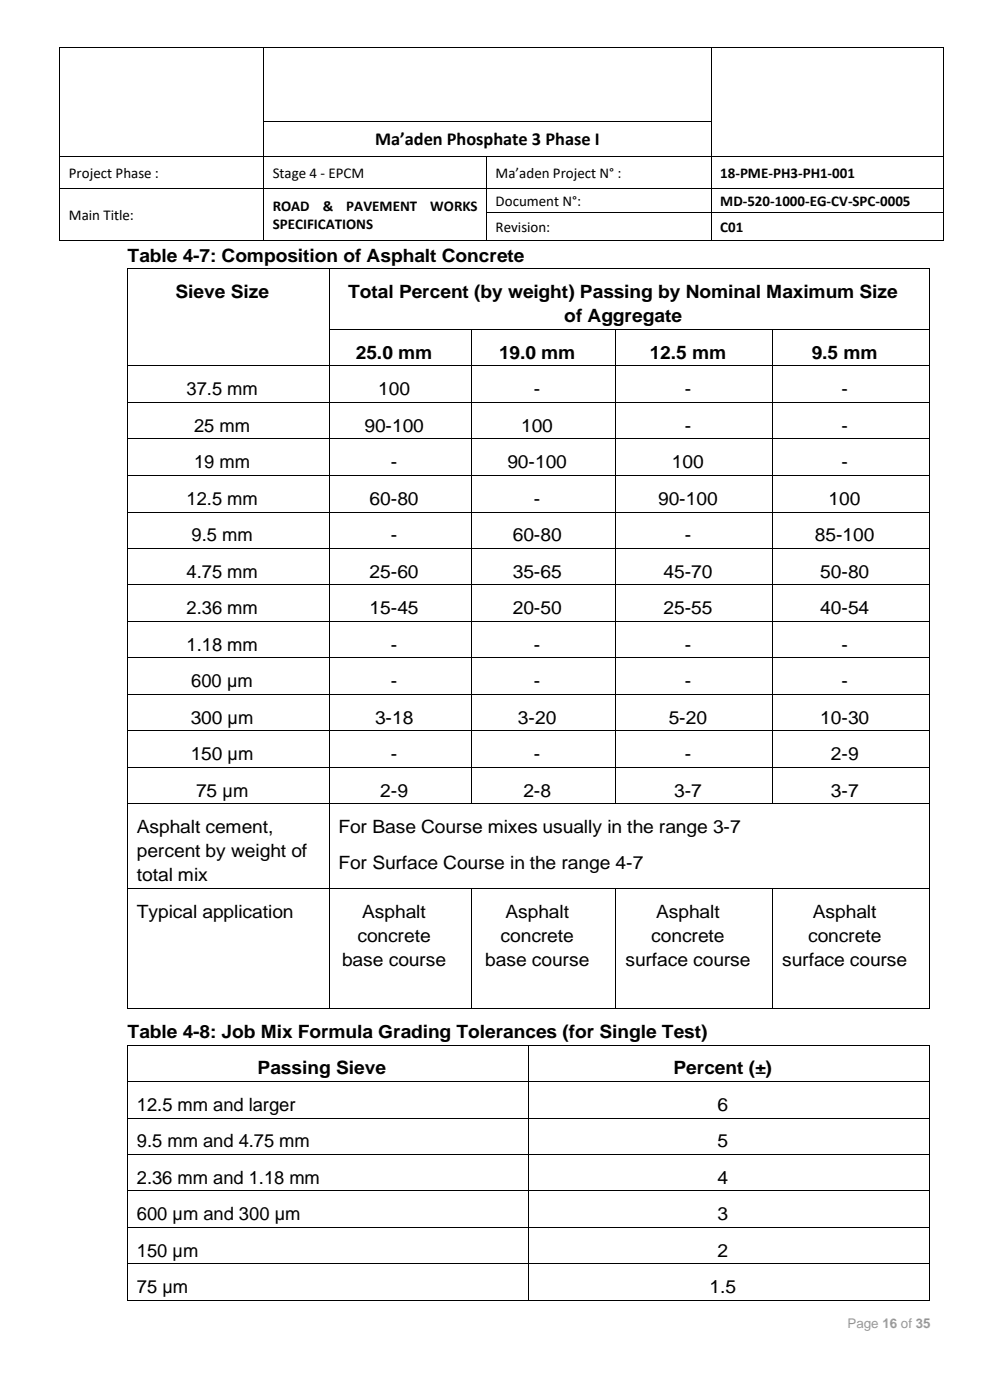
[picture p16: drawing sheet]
<svg xmlns="http://www.w3.org/2000/svg" width="210mm" height="297mm" viewBox="0 0 210 297" stroke-linecap="round" stroke-linejoin="round" font-family="sans-serif">
<defs><g id="words">
<g font-size="3.9">
<text x="79.6" y="30.9">Ma’aden Phosphate 3 Phase I</text>
<text x="27" y="55.6">Table 4-7: Composition of Asphalt Concrete</text>
<text x="37.2" y="63.3">Sieve Size</text>
<text x="73.8" y="63.3">Total Percent (by weight) Passing by Nominal Maximum Size</text>
<text x="119.7" y="68.4">of Aggregate</text>
<text x="75.5" y="76.2">25.0 mm</text>
<text x="105.8" y="76.2">19.0 mm</text>
<text x="137.8" y="76.2">12.5 mm</text>
<text x="172.1" y="76.2">9.5 mm</text>
<text x="39.5" y="83.9">37.5 mm</text>
<text x="80.2" y="83.9">100</text>
<text x="113.2" y="83.9">-</text>
<text x="145.2" y="83.9">-</text>
<text x="178.4" y="83.9">-</text>
<text x="41.2" y="91.6">25 mm</text>
<text x="77.3" y="91.6">90-100</text>
<text x="110.5" y="91.6">100</text>
<text x="145.2" y="91.6">-</text>
<text x="178.4" y="91.6">-</text>
<text x="41.2" y="99.4">19 mm</text>
<text x="82.9" y="99.4">-</text>
<text x="107.6" y="99.4">90-100</text>
<text x="142.5" y="99.4">100</text>
<text x="178.4" y="99.4">-</text>
<text x="39.5" y="107.1">12.5 mm</text>
<text x="78.4" y="107.1">60-80</text>
<text x="113.2" y="107.1">-</text>
<text x="139.6" y="107.1">90-100</text>
<text x="175.7" y="107.1">100</text>
<text x="40.6" y="114.9">9.5 mm</text>
<text x="82.9" y="114.9">-</text>
<text x="108.7" y="114.9">60-80</text>
<text x="145.2" y="114.9">-</text>
<text x="172.8" y="114.9">85-100</text>
<text x="39.5" y="122.6">4.75 mm</text>
<text x="78.4" y="122.6">25-60</text>
<text x="108.7" y="122.6">35-65</text>
<text x="140.7" y="122.6">45-70</text>
<text x="173.9" y="122.6">50-80</text>
<text x="39.5" y="130.3">2.36 mm</text>
<text x="78.4" y="130.3">15-45</text>
<text x="108.7" y="130.3">20-50</text>
<text x="140.7" y="130.3">25-55</text>
<text x="173.9" y="130.3">40-54</text>
<text x="39.5" y="138.1">1.18 mm</text>
<text x="82.9" y="138.1">-</text>
<text x="113.2" y="138.1">-</text>
<text x="145.2" y="138.1">-</text>
<text x="178.4" y="138.1">-</text>
<text x="40.6" y="145.8">600 µm</text>
<text x="82.9" y="145.8">-</text>
<text x="113.2" y="145.8">-</text>
<text x="145.2" y="145.8">-</text>
<text x="178.4" y="145.8">-</text>
<text x="40.4" y="153.6">300 µm</text>
<text x="79.5" y="153.6">3-18</text>
<text x="109.8" y="153.6">3-20</text>
<text x="141.8" y="153.6">5-20</text>
<text x="173.9" y="153.6">10-30</text>
<text x="40.4" y="161.3">150 µm</text>
<text x="82.9" y="161.3">-</text>
<text x="113.2" y="161.3">-</text>
<text x="145.2" y="161.3">-</text>
<text x="176.2" y="161.3">2-9</text>
<text x="41.6" y="169.1">75 µm</text>
<text x="80.6" y="169.1">2-9</text>
<text x="111" y="169.1">2-8</text>
<text x="142.9" y="169.1">3-7</text>
<text x="176.2" y="169.1">3-7</text>
<text x="29" y="176.8">Asphalt cement,</text>
<text x="71.8" y="176.8">For Base Course mixes usually in the range 3-7</text>
<text x="29" y="181.8">percent by weight of</text>
<text x="71.8" y="184.3">For Surface Course in the range 4-7</text>
<text x="29" y="186.9">total mix</text>
<text x="29" y="194.7">Typical application</text>
<text x="76.8" y="194.7">Asphalt</text>
<text x="107.2" y="194.7">Asphalt</text>
<text x="139.1" y="194.7">Asphalt</text>
<text x="172.4" y="194.7">Asphalt</text>
<text x="75.8" y="199.8">concrete</text>
<text x="106.2" y="199.8">concrete</text>
<text x="138.1" y="199.8">concrete</text>
<text x="171.4" y="199.8">concrete</text>
<text x="72.5" y="204.9">base course</text>
<text x="102.9" y="204.9">base course</text>
<text x="132.6" y="204.9">surface course</text>
<text x="165.9" y="204.9">surface course</text>
<text x="27" y="220.2">Table 4-8: Job Mix Formula Grading Tolerances (for Single Test)</text>
<text x="54.6" y="228">Passing Sieve</text>
<text x="142.8" y="228">Percent (±)</text>
<text x="29" y="235.7">12.5 mm and larger</text>
<text x="152.1" y="235.7">6</text>
<text x="29" y="243.5">9.5 mm and 4.75 mm</text>
<text x="152.1" y="243.5">5</text>
<text x="29" y="251.2">2.36 mm and 1.18 mm</text>
<text x="152.1" y="251.2">4</text>
<text x="29" y="258.9">600 µm and 300 µm</text>
<text x="152.1" y="258.9">3</text>
<text x="29" y="266.6">150 µm</text>
<text x="152.1" y="266.6">2</text>
<text x="29" y="274.4">75 µm</text>
<text x="150.4" y="274.4">1.5</text>
</g>
<g font-size="3.2">
<text x="14.6" y="37.7">Project Phase :</text>
<text x="57.8" y="37.7">Stage 4 - EPCM</text>
<text x="105.1" y="37.7">Ma’aden Project N° :</text>
<text x="152.7" y="37.7">18-PME-PH3-PH1-001</text>
<text x="14.6" y="46.7">Main Title:</text>
<text x="57.8" y="44.7">ROAD</text>
<text x="68.4" y="44.7">&amp;</text>
<text x="73.4" y="44.7">PAVEMENT</text>
<text x="91.2" y="44.7">WORKS</text>
<text x="105.1" y="43.7">Document N°:</text>
<text x="152.7" y="43.7">MD-520-1000-EG-CV-SPC-0005</text>
<text x="57.8" y="48.6">SPECIFICATIONS</text>
<text x="105.1" y="49.2">Revision:</text>
<text x="152.7" y="49.2">C01</text>
</g>
<text font-size="2.8" fill="#999" x="179.7" y="281.8">Page 16 of 35</text>
</g></defs>
<g fill="#000">
<path d="M12.6 9.9h.2v.2h-.2z" fill-rule="evenodd"/>
<path d="M12.6 9.9h.2v.2h-.2z" fill-rule="evenodd"/>
<path d="M55.8 9.9h.2v.2h-.2z" fill-rule="evenodd"/>
<path d="M150.8 9.9h.2v.2h-.2z" fill-rule="evenodd"/>
<path d="M200 9.9h.2v.2h-.2z" fill-rule="evenodd"/>
<path d="M200 9.9h.2v.2h-.2z" fill-rule="evenodd"/>
<path d="M12.6 25.8h.2v.2h-.2z" fill-rule="evenodd"/>
<path d="M12.6 33.1h.2v.2h-.2z" fill-rule="evenodd"/>
<path d="M55.8 25.8h.2v.2h-.2z" fill-rule="evenodd"/>
<path d="M55.8 33.1h.2v.2h-.2z" fill-rule="evenodd"/>
<path d="M103.1 33.1h.2v.2h-.2z" fill-rule="evenodd"/>
<path d="M150.8 25.8h.2v.2h-.2z" fill-rule="evenodd"/>
<path d="M150.8 33.1h.2v.2h-.2z" fill-rule="evenodd"/>
<path d="M200 25.8h.2v.2h-.2z" fill-rule="evenodd"/>
<path d="M200 33.1h.2v.2h-.2z" fill-rule="evenodd"/>
<path d="M12.6 39.9h.2v.2h-.2z" fill-rule="evenodd"/>
<path d="M12.6 45h.2v.2h-.2z" fill-rule="evenodd"/>
<path d="M12.6 51h.2v.2h-.2z" fill-rule="evenodd"/>
<path d="M12.6 51h.2v.2h-.2z" fill-rule="evenodd"/>
<path d="M27 57h.2v.2h-.2z" fill-rule="evenodd"/>
<path d="M27 57h.2v.2h-.2z" fill-rule="evenodd"/>
<path d="M55.8 39.9h.2v.2h-.2z" fill-rule="evenodd"/>
<path d="M55.8 45h.2v.2h-.2z" fill-rule="evenodd"/>
<path d="M55.8 51h.2v.2h-.2z" fill-rule="evenodd"/>
<path d="M69.8 57h.2v.2h-.2z" fill-rule="evenodd"/>
<path d="M103.1 39.9h.2v.2h-.2z" fill-rule="evenodd"/>
<path d="M103.1 45h.2v.2h-.2z" fill-rule="evenodd"/>
<path d="M103.1 51h.2v.2h-.2z" fill-rule="evenodd"/>
<path d="M150.8 39.9h.2v.2h-.2z" fill-rule="evenodd"/>
<path d="M150.8 45h.2v.2h-.2z" fill-rule="evenodd"/>
<path d="M150.8 51h.2v.2h-.2z" fill-rule="evenodd"/>
<path d="M197.1 57h.2v.2h-.2z" fill-rule="evenodd"/>
<path d="M197.1 57h.2v.2h-.2z" fill-rule="evenodd"/>
<path d="M200 39.9h.2v.2h-.2z" fill-rule="evenodd"/>
<path d="M200 45h.2v.2h-.2z" fill-rule="evenodd"/>
<path d="M200 51h.2v.2h-.2z" fill-rule="evenodd"/>
<path d="M200 51h.2v.2h-.2z" fill-rule="evenodd"/>
<path d="M27 69.8h.2v.2h-.2z" fill-rule="evenodd"/>
<path d="M27 77.6h.2v.1h-.2z" fill-rule="evenodd"/>
<path d="M69.8 69.8h.2v.2h-.2z" fill-rule="evenodd"/>
<path d="M69.8 77.6h.2v.1h-.2z" fill-rule="evenodd"/>
<path d="M100 69.8h.1v.2h-.1z" fill-rule="evenodd"/>
<path d="M100 77.6h.1v.1h-.1z" fill-rule="evenodd"/>
<path d="M130.5 69.8h.2v.2h-.2z" fill-rule="evenodd"/>
<path d="M130.5 77.6h.2v.1h-.2z" fill-rule="evenodd"/>
<path d="M163.8 69.8h.1v.2h-.1z" fill-rule="evenodd"/>
<path d="M163.8 77.6h.1v.1h-.1z" fill-rule="evenodd"/>
<path d="M197.1 69.8h.2v.2h-.2z" fill-rule="evenodd"/>
<path d="M197.1 77.6h.2v.1h-.2z" fill-rule="evenodd"/>
<path d="M27 85.3h.2v.2h-.2z" fill-rule="evenodd"/>
<path d="M27 93.1h.2v.1h-.2z" fill-rule="evenodd"/>
<path d="M69.8 85.3h.2v.2h-.2z" fill-rule="evenodd"/>
<path d="M69.8 93.1h.2v.1h-.2z" fill-rule="evenodd"/>
<path d="M100 85.3h.1v.2h-.1z" fill-rule="evenodd"/>
<path d="M100 93.1h.1v.1h-.1z" fill-rule="evenodd"/>
<path d="M130.5 85.3h.2v.2h-.2z" fill-rule="evenodd"/>
<path d="M130.5 93.1h.2v.1h-.2z" fill-rule="evenodd"/>
<path d="M163.8 85.3h.1v.2h-.1z" fill-rule="evenodd"/>
<path d="M163.8 93.1h.1v.1h-.1z" fill-rule="evenodd"/>
<path d="M197.1 85.3h.2v.2h-.2z" fill-rule="evenodd"/>
<path d="M197.1 93.1h.2v.1h-.2z" fill-rule="evenodd"/>
<path d="M27 100.8h.2v.2h-.2z" fill-rule="evenodd"/>
<path d="M27 108.6h.2v.1h-.2z" fill-rule="evenodd"/>
<path d="M27 116.3h.2v.1h-.2z" fill-rule="evenodd"/>
<path d="M69.8 100.8h.2v.2h-.2z" fill-rule="evenodd"/>
<path d="M69.8 108.6h.2v.1h-.2z" fill-rule="evenodd"/>
<path d="M69.8 116.3h.2v.1h-.2z" fill-rule="evenodd"/>
<path d="M100 100.8h.1v.2h-.1z" fill-rule="evenodd"/>
<path d="M100 108.6h.1v.1h-.1z" fill-rule="evenodd"/>
<path d="M100 116.3h.1v.1h-.1z" fill-rule="evenodd"/>
<path d="M130.5 100.8h.2v.2h-.2z" fill-rule="evenodd"/>
<path d="M130.5 108.6h.2v.1h-.2z" fill-rule="evenodd"/>
<path d="M130.5 116.3h.2v.1h-.2z" fill-rule="evenodd"/>
<path d="M163.8 100.8h.1v.2h-.1z" fill-rule="evenodd"/>
<path d="M163.8 108.6h.1v.1h-.1z" fill-rule="evenodd"/>
<path d="M163.8 116.3h.1v.1h-.1z" fill-rule="evenodd"/>
<path d="M197.1 100.8h.2v.2h-.2z" fill-rule="evenodd"/>
<path d="M197.1 108.6h.2v.1h-.2z" fill-rule="evenodd"/>
<path d="M197.1 116.3h.2v.1h-.2z" fill-rule="evenodd"/>
<path d="M27 124h.2v.2h-.2z" fill-rule="evenodd"/>
<path d="M27 131.8h.2v.1h-.2z" fill-rule="evenodd"/>
<path d="M27 139.5h.2v.2h-.2z" fill-rule="evenodd"/>
<path d="M69.8 124h.2v.2h-.2z" fill-rule="evenodd"/>
<path d="M69.8 131.8h.2v.1h-.2z" fill-rule="evenodd"/>
<path d="M69.8 139.5h.2v.2h-.2z" fill-rule="evenodd"/>
<path d="M100 124h.1v.2h-.1z" fill-rule="evenodd"/>
<path d="M100 131.8h.1v.1h-.1z" fill-rule="evenodd"/>
<path d="M100 139.5h.1v.2h-.1z" fill-rule="evenodd"/>
<path d="M130.5 124h.2v.2h-.2z" fill-rule="evenodd"/>
<path d="M130.5 131.8h.2v.1h-.2z" fill-rule="evenodd"/>
<path d="M130.5 139.5h.2v.2h-.2z" fill-rule="evenodd"/>
<path d="M163.8 124h.1v.2h-.1z" fill-rule="evenodd"/>
<path d="M163.8 131.8h.1v.1h-.1z" fill-rule="evenodd"/>
<path d="M163.8 139.5h.1v.2h-.1z" fill-rule="evenodd"/>
<path d="M197.1 124h.2v.2h-.2z" fill-rule="evenodd"/>
<path d="M197.1 131.8h.2v.1h-.2z" fill-rule="evenodd"/>
<path d="M197.1 139.5h.2v.2h-.2z" fill-rule="evenodd"/>
<path d="M27 147.3h.2v.1h-.2z" fill-rule="evenodd"/>
<path d="M27 155h.2v.2h-.2z" fill-rule="evenodd"/>
<path d="M69.8 147.3h.2v.1h-.2z" fill-rule="evenodd"/>
<path d="M69.8 155h.2v.2h-.2z" fill-rule="evenodd"/>
<path d="M100 147.3h.1v.1h-.1z" fill-rule="evenodd"/>
<path d="M100 155h.1v.2h-.1z" fill-rule="evenodd"/>
<path d="M130.5 147.3h.2v.1h-.2z" fill-rule="evenodd"/>
<path d="M130.5 155h.2v.2h-.2z" fill-rule="evenodd"/>
<path d="M163.8 147.3h.1v.1h-.1z" fill-rule="evenodd"/>
<path d="M163.8 155h.1v.2h-.1z" fill-rule="evenodd"/>
<path d="M197.1 147.3h.2v.1h-.2z" fill-rule="evenodd"/>
<path d="M197.1 155h.2v.2h-.2z" fill-rule="evenodd"/>
<path d="M27 162.7h.2v.2h-.2z" fill-rule="evenodd"/>
<path d="M27 170.5h.2v.1h-.2z" fill-rule="evenodd"/>
<path d="M69.8 162.7h.2v.2h-.2z" fill-rule="evenodd"/>
<path d="M69.8 170.5h.2v.1h-.2z" fill-rule="evenodd"/>
<path d="M100 162.7h.1v.2h-.1z" fill-rule="evenodd"/>
<path d="M100 170.5h.1v.1h-.1z" fill-rule="evenodd"/>
<path d="M130.5 162.7h.2v.2h-.2z" fill-rule="evenodd"/>
<path d="M130.5 170.5h.2v.1h-.2z" fill-rule="evenodd"/>
<path d="M163.8 162.7h.1v.2h-.1z" fill-rule="evenodd"/>
<path d="M163.8 170.5h.1v.1h-.1z" fill-rule="evenodd"/>
<path d="M197.1 162.7h.2v.2h-.2z" fill-rule="evenodd"/>
<path d="M197.1 170.5h.2v.1h-.2z" fill-rule="evenodd"/>
<path d="M27 188.4h.2v.2h-.2z" fill-rule="evenodd"/>
<path d="M69.8 188.4h.2v.2h-.2z" fill-rule="evenodd"/>
<path d="M100 188.4h.1v.2h-.1z" fill-rule="evenodd"/>
<path d="M130.5 188.4h.2v.2h-.2z" fill-rule="evenodd"/>
<path d="M163.8 188.4h.1v.2h-.1z" fill-rule="evenodd"/>
<path d="M197.1 188.4h.2v.2h-.2z" fill-rule="evenodd"/>
<path d="M27 213.9h.2v.2h-.2z" fill-rule="evenodd"/>
<path d="M27 213.9h.2v.2h-.2z" fill-rule="evenodd"/>
<path d="M69.8 213.9h.2v.2h-.2z" fill-rule="evenodd"/>
<path d="M100 213.9h.1v.2h-.1z" fill-rule="evenodd"/>
<path d="M130.5 213.9h.2v.2h-.2z" fill-rule="evenodd"/>
<path d="M163.8 213.9h.1v.2h-.1z" fill-rule="evenodd"/>
<path d="M197.1 213.9h.2v.2h-.2z" fill-rule="evenodd"/>
<path d="M197.1 213.9h.2v.2h-.2z" fill-rule="evenodd"/>
<path d="M27 221.7h.2v.1h-.2z" fill-rule="evenodd"/>
<path d="M27 221.7h.2v.1h-.2z" fill-rule="evenodd"/>
<path d="M27 229.4h.2v.2h-.2z" fill-rule="evenodd"/>
<path d="M27 237.1h.2v.2h-.2z" fill-rule="evenodd"/>
<path d="M112 221.7h.2v.1h-.2z" fill-rule="evenodd"/>
<path d="M112 229.4h.2v.2h-.2z" fill-rule="evenodd"/>
<path d="M112 237.1h.2v.2h-.2z" fill-rule="evenodd"/>
<path d="M197.1 221.7h.2v.1h-.2z" fill-rule="evenodd"/>
<path d="M197.1 221.7h.2v.1h-.2z" fill-rule="evenodd"/>
<path d="M197.1 229.4h.2v.2h-.2z" fill-rule="evenodd"/>
<path d="M197.1 237.1h.2v.2h-.2z" fill-rule="evenodd"/>
<path d="M27 244.8h.2v.2h-.2z" fill-rule="evenodd"/>
<path d="M27 252.6h.2v.2h-.2z" fill-rule="evenodd"/>
<path d="M112 244.8h.2v.2h-.2z" fill-rule="evenodd"/>
<path d="M112 252.6h.2v.2h-.2z" fill-rule="evenodd"/>
<path d="M197.1 244.8h.2v.2h-.2z" fill-rule="evenodd"/>
<path d="M197.1 252.6h.2v.2h-.2z" fill-rule="evenodd"/>
<path d="M27 260.3h.2v.2h-.2z" fill-rule="evenodd"/>
<path d="M27 268.1h.2v.2h-.2z" fill-rule="evenodd"/>
<path d="M27 275.8h.2v.2h-.2z" fill-rule="evenodd"/>
<path d="M27 275.8h.2v.2h-.2z" fill-rule="evenodd"/>
<path d="M112 260.3h.2v.2h-.2z" fill-rule="evenodd"/>
<path d="M112 268.1h.2v.2h-.2z" fill-rule="evenodd"/>
<path d="M112 275.8h.2v.2h-.2z" fill-rule="evenodd"/>
<path d="M197.1 260.3h.2v.2h-.2z" fill-rule="evenodd"/>
<path d="M197.1 268.1h.2v.2h-.2z" fill-rule="evenodd"/>
<path d="M197.1 275.8h.2v.2h-.2z" fill-rule="evenodd"/>
<path d="M197.1 275.8h.2v.2h-.2z" fill-rule="evenodd"/>
</g>
<g fill="none" stroke="#000" stroke-width=".21">
<path d="M12.7 10.1v15.7M12.8 10h43M55.9 10.1v15.7M56 10h94.8M150.9 10.1v15.7M151 10h49M200.1 10.1v15.7M12.7 25.9v7.2M12.7 33.3v6.6M12.8 33.2h43M55.9 25.9v7.2M55.9 33.3v6.6"/>
<path d="M56 25.9h94.8M56 33.2h47.1M103.2 33.3v6.6M103.3 33.2h47.5M150.9 25.9v7.2M150.9 33.3v6.6M151 33.2h49M200.1 25.9v7.2M200.1 33.3v6.6M12.7 40.1v4.9M12.7 45.2v5.8M12.8 40h43"/>
<path d="M12.8 51.1h43M27.1 57.2v12.6M27.2 57.1h42.6M55.9 40.1v4.9M55.9 45.2v5.8M56 40h47.1M56 51.1h47.1M69.9 57.2v12.6M70 57.1h127.1M103.2 40.1v4.9M103.2 45.2v5.8M103.3 40h47.5"/>
<path d="M103.3 45.1h47.5M103.3 51.1h47.5M150.9 40.1v4.9M150.9 45.2v5.8M151 40h49M151 45.1h49M151 51.1h49M197.2 57.2v12.6M200.1 40.1v4.9M200.1 45.2v5.8M27.1 70v7.6M27.1 77.7v7.6"/>
<path d="M27.2 77.6h42.6M69.9 70v7.6M69.9 77.7v7.6M70 69.9h30M70 77.6h30M100.1 70v7.6M100.1 77.7v7.6M100.1 69.9h30.4M100.1 77.6h30.4M130.6 70v7.6M130.6 77.7v7.6M130.7 69.9h33.1"/>
<path d="M130.7 77.6h33.1M163.9 70v7.6M163.9 77.7v7.6M163.9 69.9h33.2M163.9 77.6h33.2M197.2 70v7.6M197.2 77.7v7.6M27.1 85.5v7.6M27.1 93.2v7.6M27.2 85.4h42.6M27.2 93.1h42.6M69.9 85.5v7.6"/>
<path d="M69.9 93.2v7.6M70 85.4h30M70 93.1h30M100.1 85.5v7.6M100.1 93.2v7.6M100.1 85.4h30.4M100.1 93.1h30.4M130.6 85.5v7.6M130.6 93.2v7.6M130.7 85.4h33.1M130.7 93.1h33.1M163.9 85.5v7.6"/>
<path d="M163.9 93.2v7.6M163.9 85.4h33.2M163.9 93.1h33.2M197.2 85.5v7.6M197.2 93.2v7.6M27.1 101v7.6M27.1 108.7v7.6M27.1 116.4v7.6M27.2 100.9h42.6M27.2 108.6h42.6M27.2 116.3h42.6M69.9 101v7.6"/>
<path d="M69.9 108.7v7.6M69.9 116.4v7.6M70 100.9h30M70 108.6h30M70 116.3h30M100.1 101v7.6M100.1 108.7v7.6M100.1 116.4v7.6M100.1 100.9h30.4M100.1 108.6h30.4M100.1 116.3h30.4M130.6 101v7.6"/>
<path d="M130.6 108.7v7.6M130.6 116.4v7.6M130.7 100.9h33.1M130.7 108.6h33.1M130.7 116.3h33.1M163.9 101v7.6M163.9 108.7v7.6M163.9 116.4v7.6M163.9 100.9h33.2M163.9 108.6h33.2M163.9 116.3h33.2M197.2 101v7.6"/>
<path d="M197.2 108.7v7.6M197.2 116.4v7.6M27.1 124.2v7.6M27.1 131.9v7.6M27.1 139.7v7.6M27.2 124.1h42.6M27.2 131.8h42.6M27.2 139.6h42.6M69.9 124.2v7.6M69.9 131.9v7.6M69.9 139.7v7.6M70 124.1h30"/>
<path d="M70 131.8h30M70 139.6h30M100.1 124.2v7.6M100.1 131.9v7.6M100.1 139.7v7.6M100.1 124.1h30.4M100.1 131.8h30.4M100.1 139.6h30.4M130.6 124.2v7.6M130.6 131.9v7.6M130.6 139.7v7.6M130.7 124.1h33.1"/>
<path d="M130.7 131.8h33.1M130.7 139.6h33.1M163.9 124.2v7.6M163.9 131.9v7.6M163.9 139.7v7.6M163.9 124.1h33.2M163.9 131.8h33.2M163.9 139.6h33.2M197.2 124.2v7.6M197.2 131.9v7.6M197.2 139.7v7.6M27.1 147.4v7.6"/>
<path d="M27.1 155.2v7.5M27.2 147.3h42.6M27.2 155.1h42.6M69.9 147.4v7.6M69.9 155.2v7.5M70 147.3h30M70 155.1h30M100.1 147.4v7.6M100.1 155.2v7.5M100.1 147.3h30.4M100.1 155.1h30.4M130.6 147.4v7.6"/>
<path d="M130.6 155.2v7.5M130.7 147.3h33.1M130.7 155.1h33.1M163.9 147.4v7.6M163.9 155.2v7.5M163.9 147.3h33.2M163.9 155.1h33.2M197.2 147.4v7.6M197.2 155.2v7.5M27.1 162.9v7.6M27.1 170.6v17.8M27.2 162.8h42.6"/>
<path d="M27.2 170.5h42.6M69.9 162.9v7.6M69.9 170.6v17.8M70 162.8h30M70 170.5h30M100.1 162.9v7.6M100.1 162.8h30.4M100.1 170.5h30.4M130.6 162.9v7.6M130.7 162.8h33.1M130.7 170.5h33.1M163.9 162.9v7.6"/>
<path d="M163.9 162.8h33.2M163.9 170.5h33.2M197.2 162.9v7.6M197.2 170.6v17.8M27.1 188.6v25.3M27.2 188.5h42.6M69.9 188.6v25.3M70 188.5h30M100.1 188.6v25.3M100.1 188.5h30.4M130.6 188.6v25.3M130.7 188.5h33.1"/>
<path d="M163.9 188.6v25.3M163.9 188.5h33.2M197.2 188.6v25.3M27.2 214h42.6M70 214h30M100.1 214h30.4M130.7 214h33.1M163.9 214h33.2M27.1 221.8v7.6M27.1 229.6v7.5M27.1 237.3v7.5M27.2 221.7h84.8"/>
<path d="M27.2 229.5h84.8M27.2 237.2h84.8M112.1 221.8v7.6M112.1 229.6v7.5M112.1 237.3v7.5M112.2 221.7h84.9M112.2 229.5h84.9M112.2 237.2h84.9M197.2 221.8v7.6M197.2 229.6v7.5M197.2 237.3v7.5M27.1 245v7.6"/>
<path d="M27.1 252.8v7.5M27.2 244.9h84.8M27.2 252.7h84.8M112.1 245v7.6M112.1 252.8v7.5M112.2 244.9h84.9M112.2 252.7h84.9M197.2 245v7.6M197.2 252.8v7.5M27.1 260.5v7.6M27.1 268.3v7.5M27.2 260.4h84.8"/>
<path d="M27.2 268.2h84.8M27.2 275.9h84.8M112.1 260.5v7.6M112.1 268.3v7.5M112.2 260.4h84.9M112.2 268.2h84.9M112.2 275.9h84.9M197.2 260.5v7.6M197.2 268.3v7.5"/>
</g>
<use href="#words"/>
</svg>
